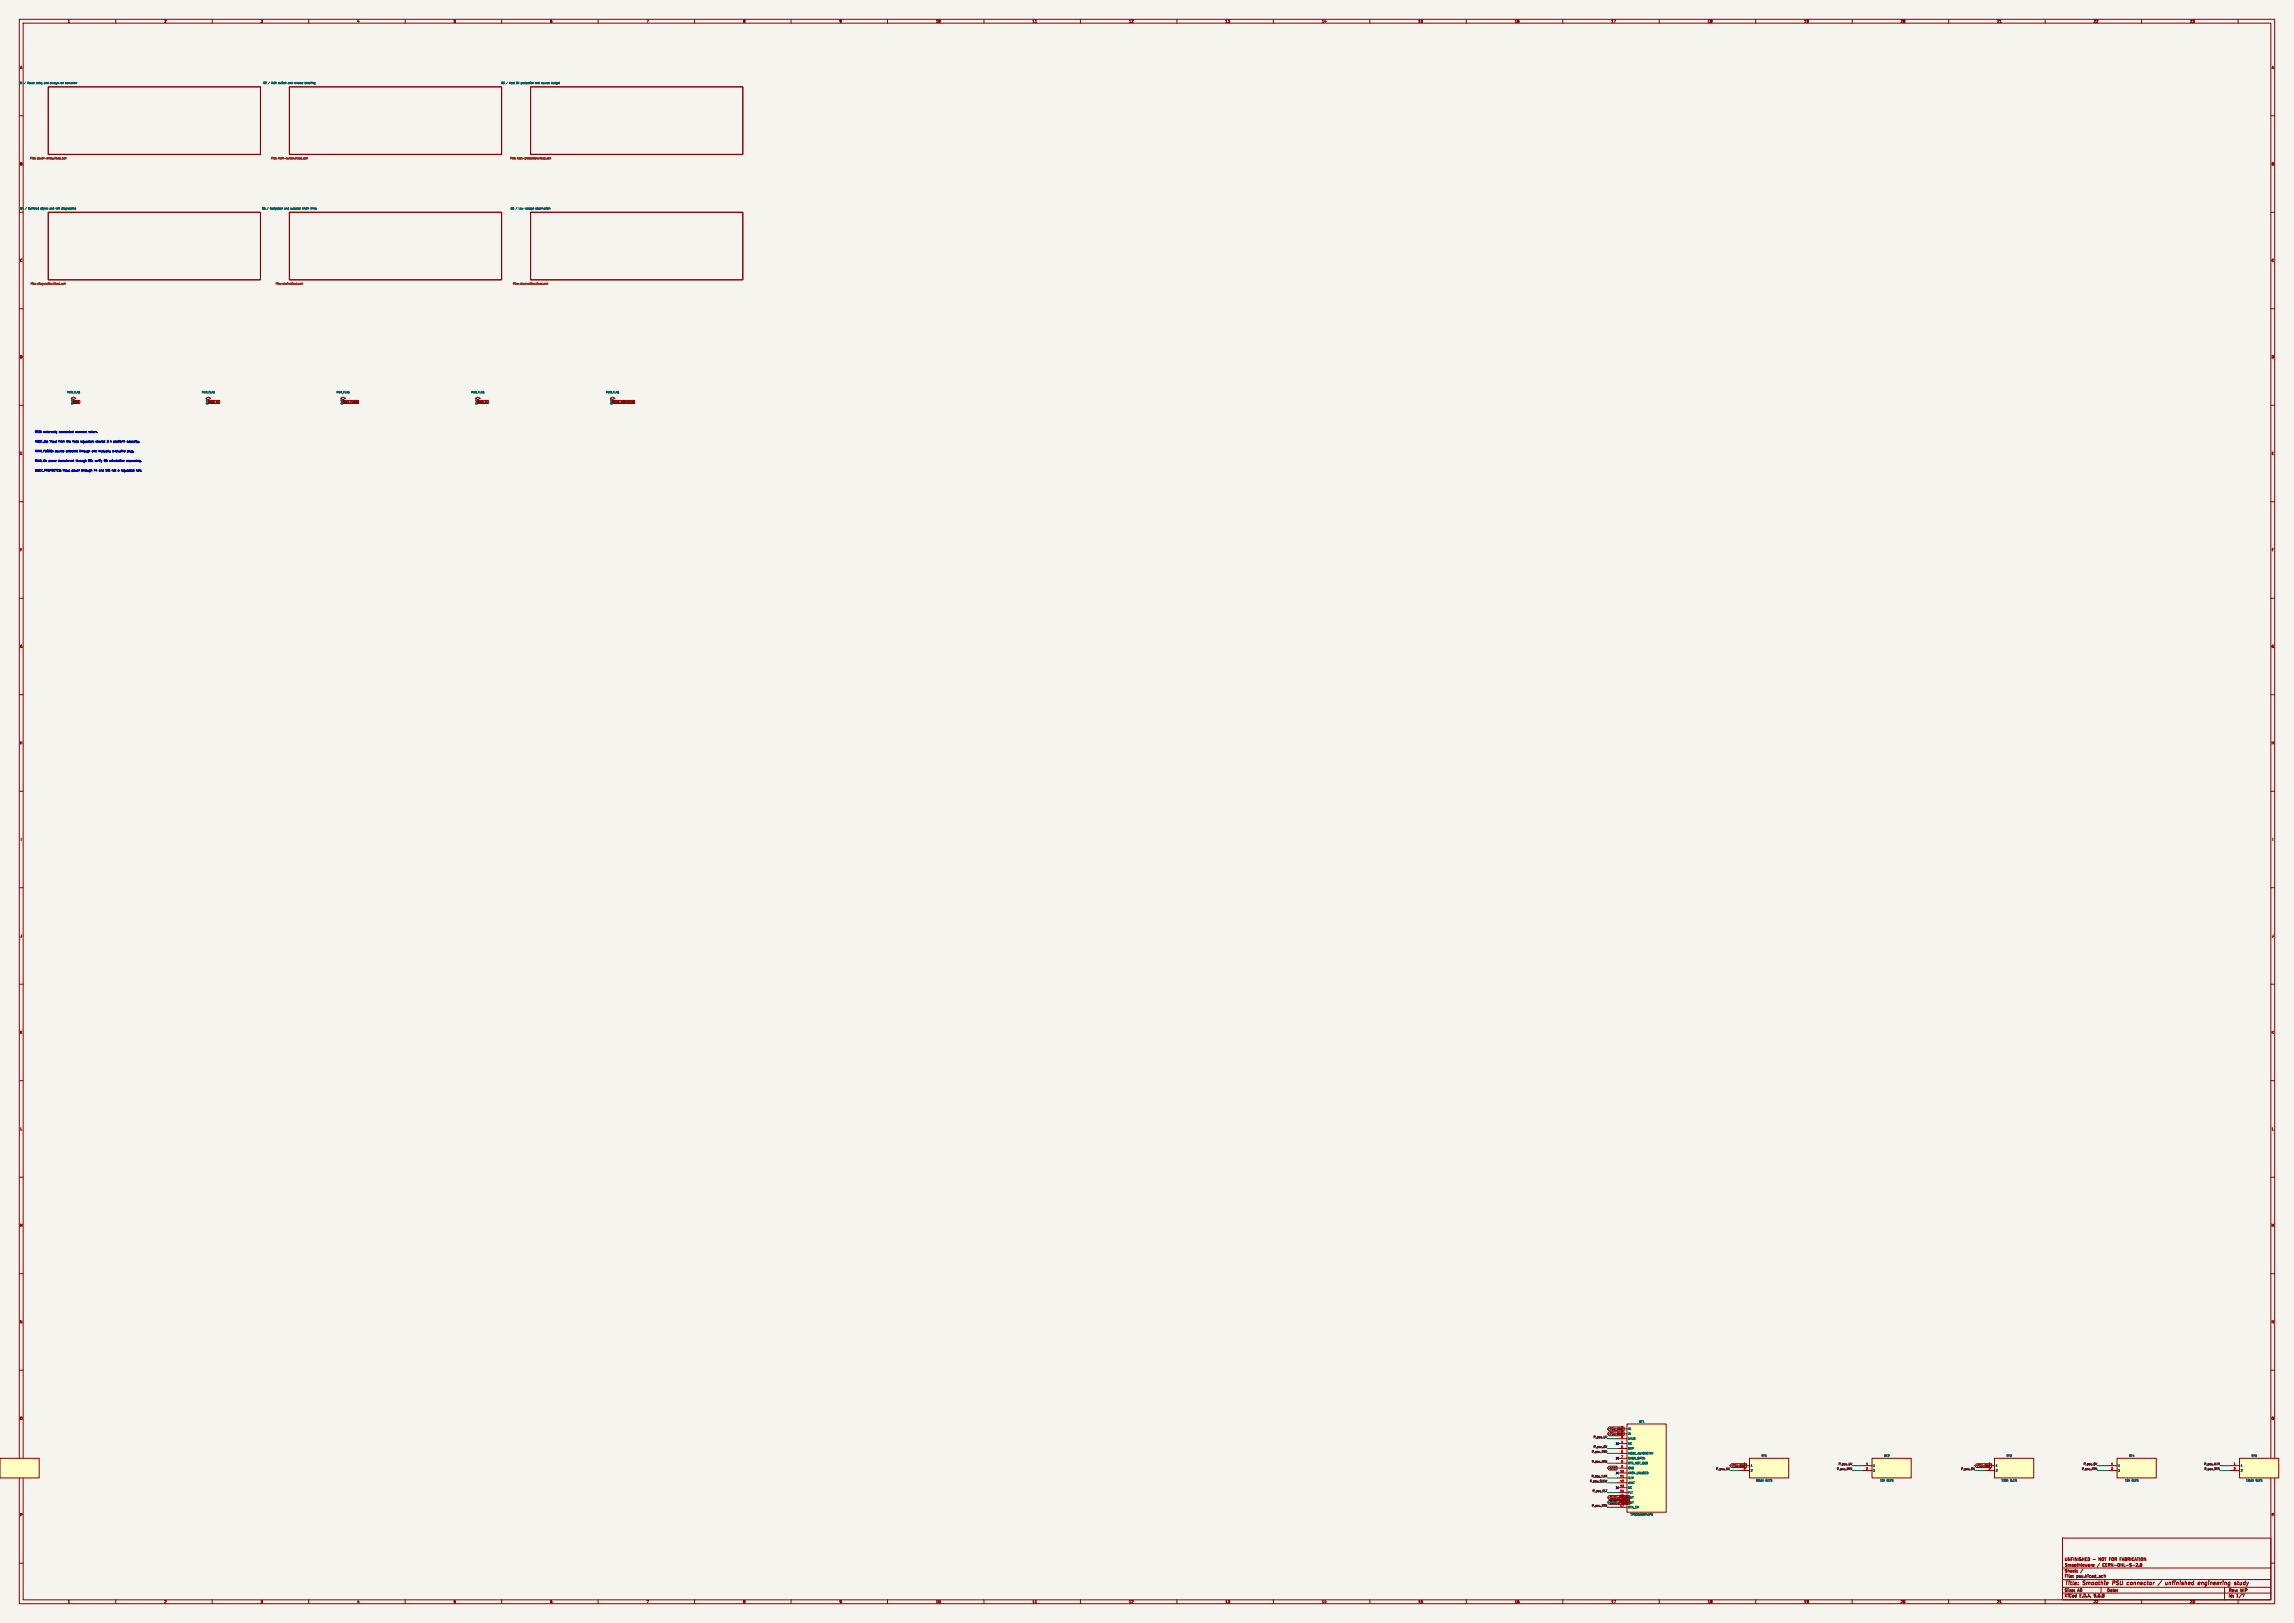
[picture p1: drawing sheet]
<svg xmlns="http://www.w3.org/2000/svg" width="1189mm" height="841mm" viewBox="0 0 1189 841" stroke-linecap="round" stroke-linejoin="round" font-family="sans-serif">
<defs><g id="words">
<g font-size="2.8" fill="#840000">
<text x="1070" y="822">Title:</text>
<text x="1080" y="822">Smoothie</text>
<text x="1096" y="822">PSU</text>
<text x="1104" y="822">connector</text>
<text x="1121" y="822">/</text>
<text x="1126" y="822">unfinished</text>
<text x="1143" y="822">engineering</text>
<text x="1163" y="822">study</text>
</g>
<g font-size="2.1" fill="#840000">
<text x="1070" y="809">UNFINISHED</text>
<text x="1088" y="809">NOT FOR FABRICATION</text>
<text x="1070" y="815">Sheet:</text>
<text x="1070" y="812">Smoothieware</text>
<text x="1087" y="812">/</text>
<text x="1091" y="812">CERN-OHL-S-2.0</text>
<text x="1070" y="818">File:</text>
<text x="1076" y="818">psu.kicad_sch</text>
<text x="1070" y="828">KiCad</text>
<text x="1070" y="825">Size:</text>
<text x="1077" y="825">A0</text>
<text x="1078" y="828">E.D.A.</text>
<text x="1085" y="828">9.0.8</text>
<text x="1092" y="825">Date:</text>
<text x="1155" y="825">Rev:</text>
<text x="1155" y="828">Id:</text>
<text x="1159" y="828">1/7</text>
<text x="1161" y="825">WIP</text>
</g>
<g font-size="1.8" fill="#840000">
<text x="35" y="12">1</text>
<text x="85" y="12">2</text>
<text x="135" y="12">3</text>
<text x="185" y="12">4</text>
<text x="235" y="12">5</text>
<text x="285" y="12">6</text>
<text x="335" y="12">7</text>
<text x="385" y="12">8</text>
<text x="435" y="12">9</text>
<text x="485" y="12">10</text>
<text x="535" y="12">11</text>
<text x="585" y="12">12</text>
<text x="635" y="12">13</text>
<text x="685" y="12">14</text>
<text x="735" y="12">15</text>
<text x="785" y="12">16</text>
<text x="835" y="12">17</text>
<text x="885" y="12">18</text>
<text x="935" y="12">19</text>
<text x="985" y="12">20</text>
<text x="1035" y="12">21</text>
<text x="1085" y="12">22</text>
<text x="1135" y="12">23</text>
<text x="10" y="36">A</text>
<text x="1177" y="36">A</text>
<text x="10" y="86">B</text>
<text x="1177" y="86">B</text>
<text x="10" y="136">C</text>
<text x="1177" y="136">C</text>
<text x="10" y="186">D</text>
<text x="1177" y="186">D</text>
<text x="10" y="236">E</text>
<text x="1177" y="236">E</text>
<text x="10" y="286">F</text>
<text x="1177" y="286">F</text>
<text x="10" y="336">G</text>
<text x="1177" y="336">G</text>
<text x="10" y="386">H</text>
<text x="1177" y="386">H</text>
<text x="11" y="436">I</text>
<text x="1178" y="436">I</text>
<text x="10" y="486">J</text>
<text x="1177" y="486">J</text>
<text x="10" y="536">K</text>
<text x="1177" y="536">K</text>
<text x="10" y="586">L</text>
<text x="1177" y="586">L</text>
<text x="10" y="636">M</text>
<text x="1177" y="636">M</text>
<text x="10" y="686">N</text>
<text x="1177" y="686">N</text>
<text x="10" y="736">O</text>
<text x="1177" y="736">O</text>
<text x="10" y="786">P</text>
<text x="1177" y="786">P</text>
<text x="35" y="831">1</text>
<text x="85" y="831">2</text>
<text x="135" y="831">3</text>
<text x="185" y="831">4</text>
<text x="235" y="831">5</text>
<text x="285" y="831">6</text>
<text x="335" y="831">7</text>
<text x="385" y="831">8</text>
<text x="435" y="831">9</text>
<text x="485" y="831">10</text>
<text x="535" y="831">11</text>
<text x="585" y="831">12</text>
<text x="635" y="831">13</text>
<text x="685" y="831">14</text>
<text x="735" y="831">15</text>
<text x="785" y="831">16</text>
<text x="835" y="831">17</text>
<text x="885" y="831">18</text>
<text x="935" y="831">19</text>
<text x="985" y="831">20</text>
<text x="1035" y="831">21</text>
<text x="1085" y="831">22</text>
<text x="1135" y="831">23</text>
</g>
<g font-size="1.4" fill="#006464">
<text x="38" y="210" transform="rotate(-90 38 210)">pwr</text>
<text x="849" y="737">UF1</text>
<text x="844" y="741">IN</text>
<text x="844" y="744">IN</text>
<text x="844" y="746">UVLO</text>
<text x="844" y="749">NC</text>
<text x="844" y="751">OVP</text>
<text x="844" y="754">MODE_AUTORETRY</text>
<text x="913" y="755">RF1</text>
<text x="976" y="755">RF2</text>
<text x="1040" y="755">RF3</text>
<text x="1103" y="755">RF4</text>
<text x="1167" y="755">RF5</text>
<text x="844" y="756">SHDN_OPEN</text>
<text x="844" y="759">RTN_NOT_GND</text>
<text x="844" y="761">GND</text>
<text x="907" y="760">1</text>
<text x="971" y="760">1</text>
<text x="1034" y="760">1</text>
<text x="1098" y="760">1</text>
<text x="1161" y="760">1</text>
<text x="844" y="764">IMON_UNUSED</text>
<text x="844" y="767">ILIM</text>
<text x="907" y="763">2</text>
<text x="910" y="768">80.6k</text>
<text x="915" y="768">0.1%</text>
<text x="971" y="763">2</text>
<text x="974" y="768">10k</text>
<text x="978" y="768">0.1%</text>
<text x="1034" y="763">2</text>
<text x="1037" y="768">230k</text>
<text x="1042" y="768">0.1%</text>
<text x="1098" y="763">2</text>
<text x="1101" y="768">10k</text>
<text x="1105" y="768">0.1%</text>
<text x="1161" y="763">2</text>
<text x="1164" y="768">10.0k</text>
<text x="1169" y="768">0.1%</text>
<text x="844" y="769">dVdT</text>
<text x="844" y="772">NC</text>
<text x="844" y="774">FLT</text>
<text x="844" y="782">RTN_EP</text>
<text x="845" y="786">TPS26600PWPR</text>
</g>
<g font-size="1.4" fill="#a90000">
<text x="108" y="210" transform="rotate(-90 108 210)">pwr</text>
<text x="178" y="210" transform="rotate(-90 178 210)">pwr</text>
<text x="247" y="210" transform="rotate(-90 247 210)">pwr</text>
<text x="317" y="210" transform="rotate(-90 317 210)">pwr</text>
<text x="840" y="740">1</text>
<text x="840" y="743">2</text>
<text x="840" y="745">3</text>
<text x="840" y="748">4</text>
<text x="840" y="750">5</text>
<text x="840" y="753">6</text>
<text x="840" y="755">7</text>
<text x="840" y="758">8</text>
<text x="840" y="760">9</text>
<text x="904" y="759">1</text>
<text x="904" y="762">2</text>
<text x="967" y="759">1</text>
<text x="967" y="762">2</text>
<text x="1031" y="759">1</text>
<text x="1031" y="762">2</text>
<text x="1094" y="759">1</text>
<text x="1094" y="762">2</text>
<text x="1158" y="759">1</text>
<text x="1158" y="762">2</text>
<text x="840" y="763">10</text>
<text x="840" y="766">11</text>
<text x="840" y="768">12</text>
<text x="840" y="771">13</text>
<text x="840" y="773">14</text>
<text x="840" y="781">17</text>
</g>
<g font-size="1.4" fill="#0000c2">
<text x="18" y="224">GND:</text>
<text x="23" y="224">externally</text>
<text x="31" y="224">connected</text>
<text x="40" y="224">common</text>
<text x="47" y="224">return.</text>
<text x="18" y="229">HOST_5V:</text>
<text x="26" y="229">input</text>
<text x="31" y="229">from</text>
<text x="35" y="229">the</text>
<text x="38" y="229">host</text>
<text x="43" y="229">regulator;</text>
<text x="51" y="229">shared</text>
<text x="57" y="229">3</text>
<text x="59" y="229">A platform</text>
<text x="68" y="229">capacity.</text>
<text x="18" y="234">MAIN_FUSED:</text>
<text x="18" y="239">MAIN_IN:</text>
<text x="25" y="239">power</text>
<text x="29" y="234">source</text>
<text x="31" y="239">transferred</text>
<text x="35" y="234">selected</text>
<text x="40" y="239">through</text>
<text x="42" y="234">through</text>
<text x="47" y="239">Q5;</text>
<text x="49" y="234">one</text>
<text x="50" y="239">verify</text>
<text x="52" y="234">mutually</text>
<text x="55" y="239">Q5</text>
<text x="58" y="239">orientation</text>
<text x="60" y="234">exclusive</text>
<text x="67" y="239">separately.</text>
<text x="68" y="234">plug.</text>
<text x="18" y="244">BUCK_PROTECTED:</text>
<text x="33" y="244">input</text>
<text x="37" y="244">power</text>
<text x="43" y="244">through</text>
<text x="50" y="244">F4</text>
<text x="52" y="244">and</text>
<text x="56" y="244">D9;</text>
<text x="60" y="244">not</text>
<text x="63" y="244">a</text>
<text x="65" y="244">regulated</text>
<text x="73" y="244">rail.</text>
</g>
<g font-size="1.4" fill="#840000">
<text x="834" y="744">PSU_RAW</text>
<text x="834" y="741">PSU_RAW</text>
<text x="834" y="762">GND</text>
<text x="898" y="760">PSU_RAW</text>
<text x="1025" y="760">PSU_RAW</text>
<text x="834" y="777">BUCK_FUSED</text>
<text x="834" y="779">BUCK_FUSED</text>
<text x="840" y="776">15</text>
<text x="840" y="778">16</text>
<text x="844" y="777">OUT</text>
<text x="844" y="779">OUT</text>
</g>
<g font-size="1.4" fill="#0f0f0f">
<text x="826" y="745">P_psu_UV</text>
<text x="825" y="753">P_psu_RTN</text>
<text x="826" y="750">P_psu_OV</text>
<text x="825" y="758">P_psu_RTN</text>
<text x="889" y="762">P_psu_UV</text>
<text x="952" y="762">P_psu_RTN</text>
<text x="953" y="759">P_psu_UV</text>
<text x="1016" y="762">P_psu_OV</text>
<text x="1079" y="762">P_psu_RTN</text>
<text x="1080" y="759">P_psu_OV</text>
<text x="1142" y="759">P_psu_ILIM</text>
<text x="1142" y="762">P_psu_RTN</text>
<text x="825" y="766">P_psu_ILIM</text>
<text x="824" y="768">P_psu_SLEW</text>
<text x="825" y="773">P_psu_FLT</text>
<text x="825" y="781">P_psu_RTN</text>
</g>
<g font-size="1.3" fill="#006464">
<text x="10" y="44">01</text>
<text x="13" y="44">/</text>
<text x="14" y="44">Power</text>
<text x="19" y="44">entry</text>
<text x="24" y="44">and</text>
<text x="27" y="44">always-on</text>
<text x="35" y="44">converter</text>
<text x="136" y="44">02</text>
<text x="139" y="44">/</text>
<text x="141" y="44">Main</text>
<text x="145" y="44">switch</text>
<text x="150" y="44">and</text>
<text x="154" y="44">reverse</text>
<text x="159" y="44">blocking</text>
<text x="260" y="44">03</text>
<text x="262" y="44">/</text>
<text x="264" y="44">Host</text>
<text x="268" y="44">5V</text>
<text x="271" y="44">protection</text>
<text x="279" y="44">and</text>
<text x="282" y="44">source</text>
<text x="287" y="44">budget</text>
<text x="10" y="109">04</text>
<text x="13" y="109">/</text>
<text x="15" y="109">Buffered</text>
<text x="22" y="109">signal</text>
<text x="27" y="109">and</text>
<text x="30" y="109">rail</text>
<text x="33" y="109">diagnostics</text>
<text x="136" y="109">05</text>
<text x="138" y="109">/</text>
<text x="140" y="109">Gadgeteer</text>
<text x="148" y="109">and</text>
<text x="151" y="109">cuttable</text>
<text x="158" y="109">chain</text>
<text x="162" y="109">links</text>
<text x="265" y="109">06</text>
<text x="267" y="109">/</text>
<text x="269" y="109">Low</text>
<text x="273" y="109">voltage</text>
<text x="278" y="109">observation</text>
<text x="35" y="204">PWR_FLAG</text>
<text x="104" y="204">PWR_FLAG</text>
<text x="174" y="204">PWR_FLAG</text>
<text x="244" y="204">PWR_FLAG</text>
<text x="314" y="204">PWR_FLAG</text>
</g>
<g font-size="1.3" fill="#725600">
<text x="15" y="83">File:</text>
<text x="19" y="83">power-entry.kicad_sch</text>
<text x="140" y="83">File:</text>
<text x="144" y="83">main-switch.kicad_sch</text>
<text x="264" y="83">File:</text>
<text x="268" y="83">host-protection.kicad_sch</text>
<text x="16" y="148">File:</text>
<text x="20" y="148">diagnostics.kicad_sch</text>
<text x="143" y="148">File:</text>
<text x="147" y="148">chain.kicad_sch</text>
<text x="266" y="148">File:</text>
<text x="270" y="148">observation.kicad_sch</text>
</g>
<g font-size="1.1" fill="#840000">
<text x="38" y="209">GND</text>
<text x="108" y="209">HOST_5V</text>
<text x="178" y="209">MAIN_FUSED</text>
<text x="248" y="209">MAIN_IN</text>
<text x="318" y="209">BUCK_PROTECTED</text>
</g>
</g></defs>
<path d="M0 0h1189v841h-1189z" fill="#f5f4ef" stroke="#f5f4ef" stroke-width=".52"/>
<g fill="none" stroke="#840000" stroke-width=".52">
<path d="M10 10h1169v821h-1169zM12 12h1165v817h-1165zM60 10v2M110 10v2M160 10v2M210 10v2M260 10v2M310 10v2M360 10v2M410 10v2M460 10v2M510 10v2"/>
<path d="M537 12h.1M560 10v2M610 10v2M660 10v2M710 10v2M760 10v2M810 10v2M860 10v2M910 10v2M960 10v2M1010 10v2M1037 12h.1"/>
<path d="M1060 10v2M1110 10v2M1160 10v2M25 45h110v35h-110zM150 45h110v35h-110zM275 45h110v35h-110zM10 60h2M1177 60h2M10 110h2M25 110h110v35h-110zM150 110h110v35h-110zM275 110h110v35h-110z"/>
<path d="M1177 110h2M10 160h2M1177 160h2M10 210h2M1177 210h2M10 260h2M1177 260h2M10 310h2M1177 310h2M10 360h2M1177 360h2M10 410h2"/>
<path d="M1177 410h2M10 460h2M1177 460h2M10 510h2M1177 510h2M10 560h2M1177 560h2M10 610h2M1177 610h2M10 660h2M1177 660h2M10 710h2"/>
<path d="M1177 710h2M10 760h2M1177 760h2M1069 797h108v32h-108zM10 810h2M1069 818h108M1069 812h108M1075 817h.1M1075 816l-1 1M1077 814h.1M1077 815h.1M1080 813l-2 2"/>
<path d="M1085 808h1M1085 811h.1M1085 812h.1M1090 816h.1M1090 811h.1M1090 817h.1M1090 810v1M1091 816v1M1091 817v-1v1M1095 819v2M1103 820h.1M1107 812h1"/>
<path d="M1108 810h.1M1108 810v1M1109 812h.1M1109 810v2M1109 810h1M1109 810h.1M1109 812h1M1110 810h.1M1110 812h.1M1110 810v2M1120 819l-2 3M1124 820v1"/>
<path d="M1125 820h-1M1141 820v1M1141 820h1v1M1141 820h.1M1160 820h.1M1161 820v1h1M1162 820v1M1177 810h2M60 829v2M110 829v2M160 829v2M210 829v2"/>
<path d="M260 829v2M310 829v2M360 829v2M410 829v2M460 829v2M510 829v2M537 831h.1M560 829v2M610 829v2M660 829v2M710 829v2M760 829v2"/>
<path d="M810 829v2M860 829v2M910 829v2M960 829v2M1010 829v2M1037 831h.1M1060 829v2M1069 825h108M1069 822h108M1089 822v3M1103 821h.1M1110 829v2"/>
<path d="M1153 822v7M1160 829v2M1162 826h1v2"/>
</g>
<g fill="none" stroke="#006464" stroke-width=".52">
<path d="M11 43h1M19 43h.1M23 43h.1M26 43h.1M34 43h.1M35 43h.1M144 43h1M144 43h.1M145 43h-1M145 43h.1M149 43h.1M149 43h1"/>
<path d="M150 43h-1M153 43h.1M158 43h.1M159 43h.1M268 43h.1M270 43h.1M278 43h.1M281 43h.1M281 43h1M282 43h.1M282 43h-1M286 43h.1"/>
<path d="M287 43h.1M21 108h.1M26 108h.1M29 108h.1M30 108h.1M32 108h.1M33 108h.1M147 108h1M147 108h.1M148 108h.1M148 108h-1M151 108h.1"/>
<path d="M157 108h.1M161 108h.1M162 108h.1M272 108h.1M278 108h.1"/>
</g>
<g fill="none" stroke="#725600" stroke-width=".52">
<path d="M18 82h.1M32 82h.1M32 82h1M33 82h.1M34 82h.1M143 82h.1M157 82h.1M157 82h1M158 82h.1M158 82h-1M158 82h1M159 82h-1"/>
<path d="M159 82h.1M267 82h.1M283 82h.1M284 82h.1M284 82h1M285 82h.1M19 147h.1M32 147h.1M33 147h.1M34 147h.1M146 147h.1M156 147h.1"/>
<path d="M157 147h-1M157 147h.1M268 147h1M269 147h-1M269 147h.1M282 147h.1M283 147h.1M284 147h.1"/>
</g>
<path d="M0 756h20v10h-20z" fill="#ffffc2"/>
<path d="M317 207l2-1h-2h-1l1 1v1M0 756h20v10h-20z" fill="none" stroke="#840000" stroke-width=".52"/>
<path d="M1161 756h20v10h-20z" fill="#ffffc2"/>
<path d="M1156 759h5M1161 756h20v10h-20zM1156 762h5" fill="none" stroke="#840000" stroke-width=".52"/>
<path d="M1168 767v1" fill="none" stroke="#006464" stroke-width=".52"/>
<path d="M1097 756h21v10h-21z" fill="#ffffc2"/>
<path d="M1092 759h5M1097 756h21v10h-21zM1092 762h5" fill="none" stroke="#840000" stroke-width=".52"/>
<path d="M1034 756h20v10h-20z" fill="#ffffc2"/>
<path d="M1029 759h5M1034 756h20v10h-20zM1029 762h5" fill="none" stroke="#840000" stroke-width=".52"/>
<path d="M1041 767v1" fill="none" stroke="#006464" stroke-width=".52"/>
<path d="M843 738h21v46h-21z" fill="#ffffc2"/>
<g fill="none" stroke="#840000" stroke-width=".52">
<path d="M843 738h21v46h-21zM838 748h1M838 755l1 1M838 740h5M838 743h5M838 745h5M838 748h5M838 751h5M838 753h5M838 756h5M838 758h5M839 748h-1"/>
<path d="M839 755l-1 1M838 763l1 1M838 771h1M838 761h5M838 763h5M838 766h5M838 768h5M838 771h5M838 773h5M838 776h5M838 779h5M839 763l-1 1"/>
<path d="M839 771h-1M838 781h5"/>
</g>
<path d="M841 765h1" fill="none" stroke="#a90000" stroke-width=".52"/>
<path d="M856 784h.1M856 785h.1M856 785h1M856 784l1 1M857 785h.1M857 785h-1" fill="none" stroke="#006464" stroke-width=".52"/>
<path d="M970 756h21v10h-21z" fill="#ffffc2"/>
<path d="M965 759h5M970 756h21v10h-21zM965 762h5" fill="none" stroke="#840000" stroke-width=".52"/>
<path d="M907 756h20v10h-20z" fill="#ffffc2"/>
<g fill="none" stroke="#840000" stroke-width=".52">
<path d="M38 207l1-1h-1h-1l1 1v1M38 207h3v2h-3zM108 207l1-1h-1h-1l1 1v1M108 207h6v2h-6zM178 207l1-1h-1h-1l1 1v1M178 207h8v2h-8zM248 207l1-1h-1h-2l2 1v1M248 207h5v2h-5zM317 207h12v2h-12zM834 739h8v2h-8l-1-1zM834 760h4v2h-4l-1-1zM834 742h8v2h-8l-1-1z"/>
<path d="M897 758h8v2h-8v-1zM902 759h5M907 756h20v10h-20zM1024 758h8v2h-8v-1zM834 775h11v2h-11l-1-1zM834 778h11v2h-11l-1-1zM902 762h5"/>
</g>
<path d="M914 767v1" fill="none" stroke="#006464" stroke-width=".52"/>
<path d="M1150 759v-1v1M832 765l1-1v1" fill="none" stroke="#0f0f0f" stroke-width=".52"/>
<g fill="none" stroke="#009600" stroke-width=".52">
<path d="M833 740h5M833 743h5M833 758h5M833 753h5M833 745h5M833 751h5M897 759h5M960 759h5M1024 759h5M1087 759h5M1151 759h5M833 779h5"/>
<path d="M833 776h5M833 761h5M833 773h5M833 768h5M833 766h5M897 762h5M960 762h5M1024 762h5M1087 762h5M1151 762h5M833 781h5"/>
</g>
<path d="M838 747l1 2M838 755l1 1M839 747l-1 2M839 755l-1 1M838 770l1 1M838 763l1 1M839 770l-1 1M839 763l-1 1" fill="none" stroke="#000084" stroke-width=".52"/>
<g fill="none" stroke="#0000c2" stroke-width=".52">
<path d="M29 229h.1M29 224h.1M29 224v1M30 224h-1M35 229h.1M38 224h.1M38 239h.1M38 228v1M38 229h.1M38 223v1M38 238v1M39 224h.1"/>
<path d="M39 239h1M41 234h1M42 229h.1M46 239h.1M46 224h.1M46 238v1M48 234h.1M49 239h1M50 229h.1M51 234h.1M52 234h-1M52 234h.1"/>
<path d="M54 239h.1M54 239h1M54 238v1M54 238h.1M55 239h.1M55 228h1v1M56 229h.1M58 239h.1M58 234h1M58 234h.1M59 234h.1M59 234h-1"/>
<path d="M59 234h1M60 234h-1M66 239h.1M66 234h.1M66 229h.1M66 234v1M66 239h1M67 239h-1M67 239h.1M67 229h.1M67 233v1M67 234h.1"/>
<path d="M68 229v1M68 229h.1M36 244h.1M42 244h1M49 244h.1M49 243v1M52 244h.1M55 244h.1M55 243h.1M55 243v1M59 244h.1M64 244l1 1"/>
<path d="M64 244h.1M64 244h1M65 244h-1M71 244h.1M71 244h1M72 244h.1M72 244h-1M72 243h.1"/>
</g>
<use href="#words"/>
</svg>
